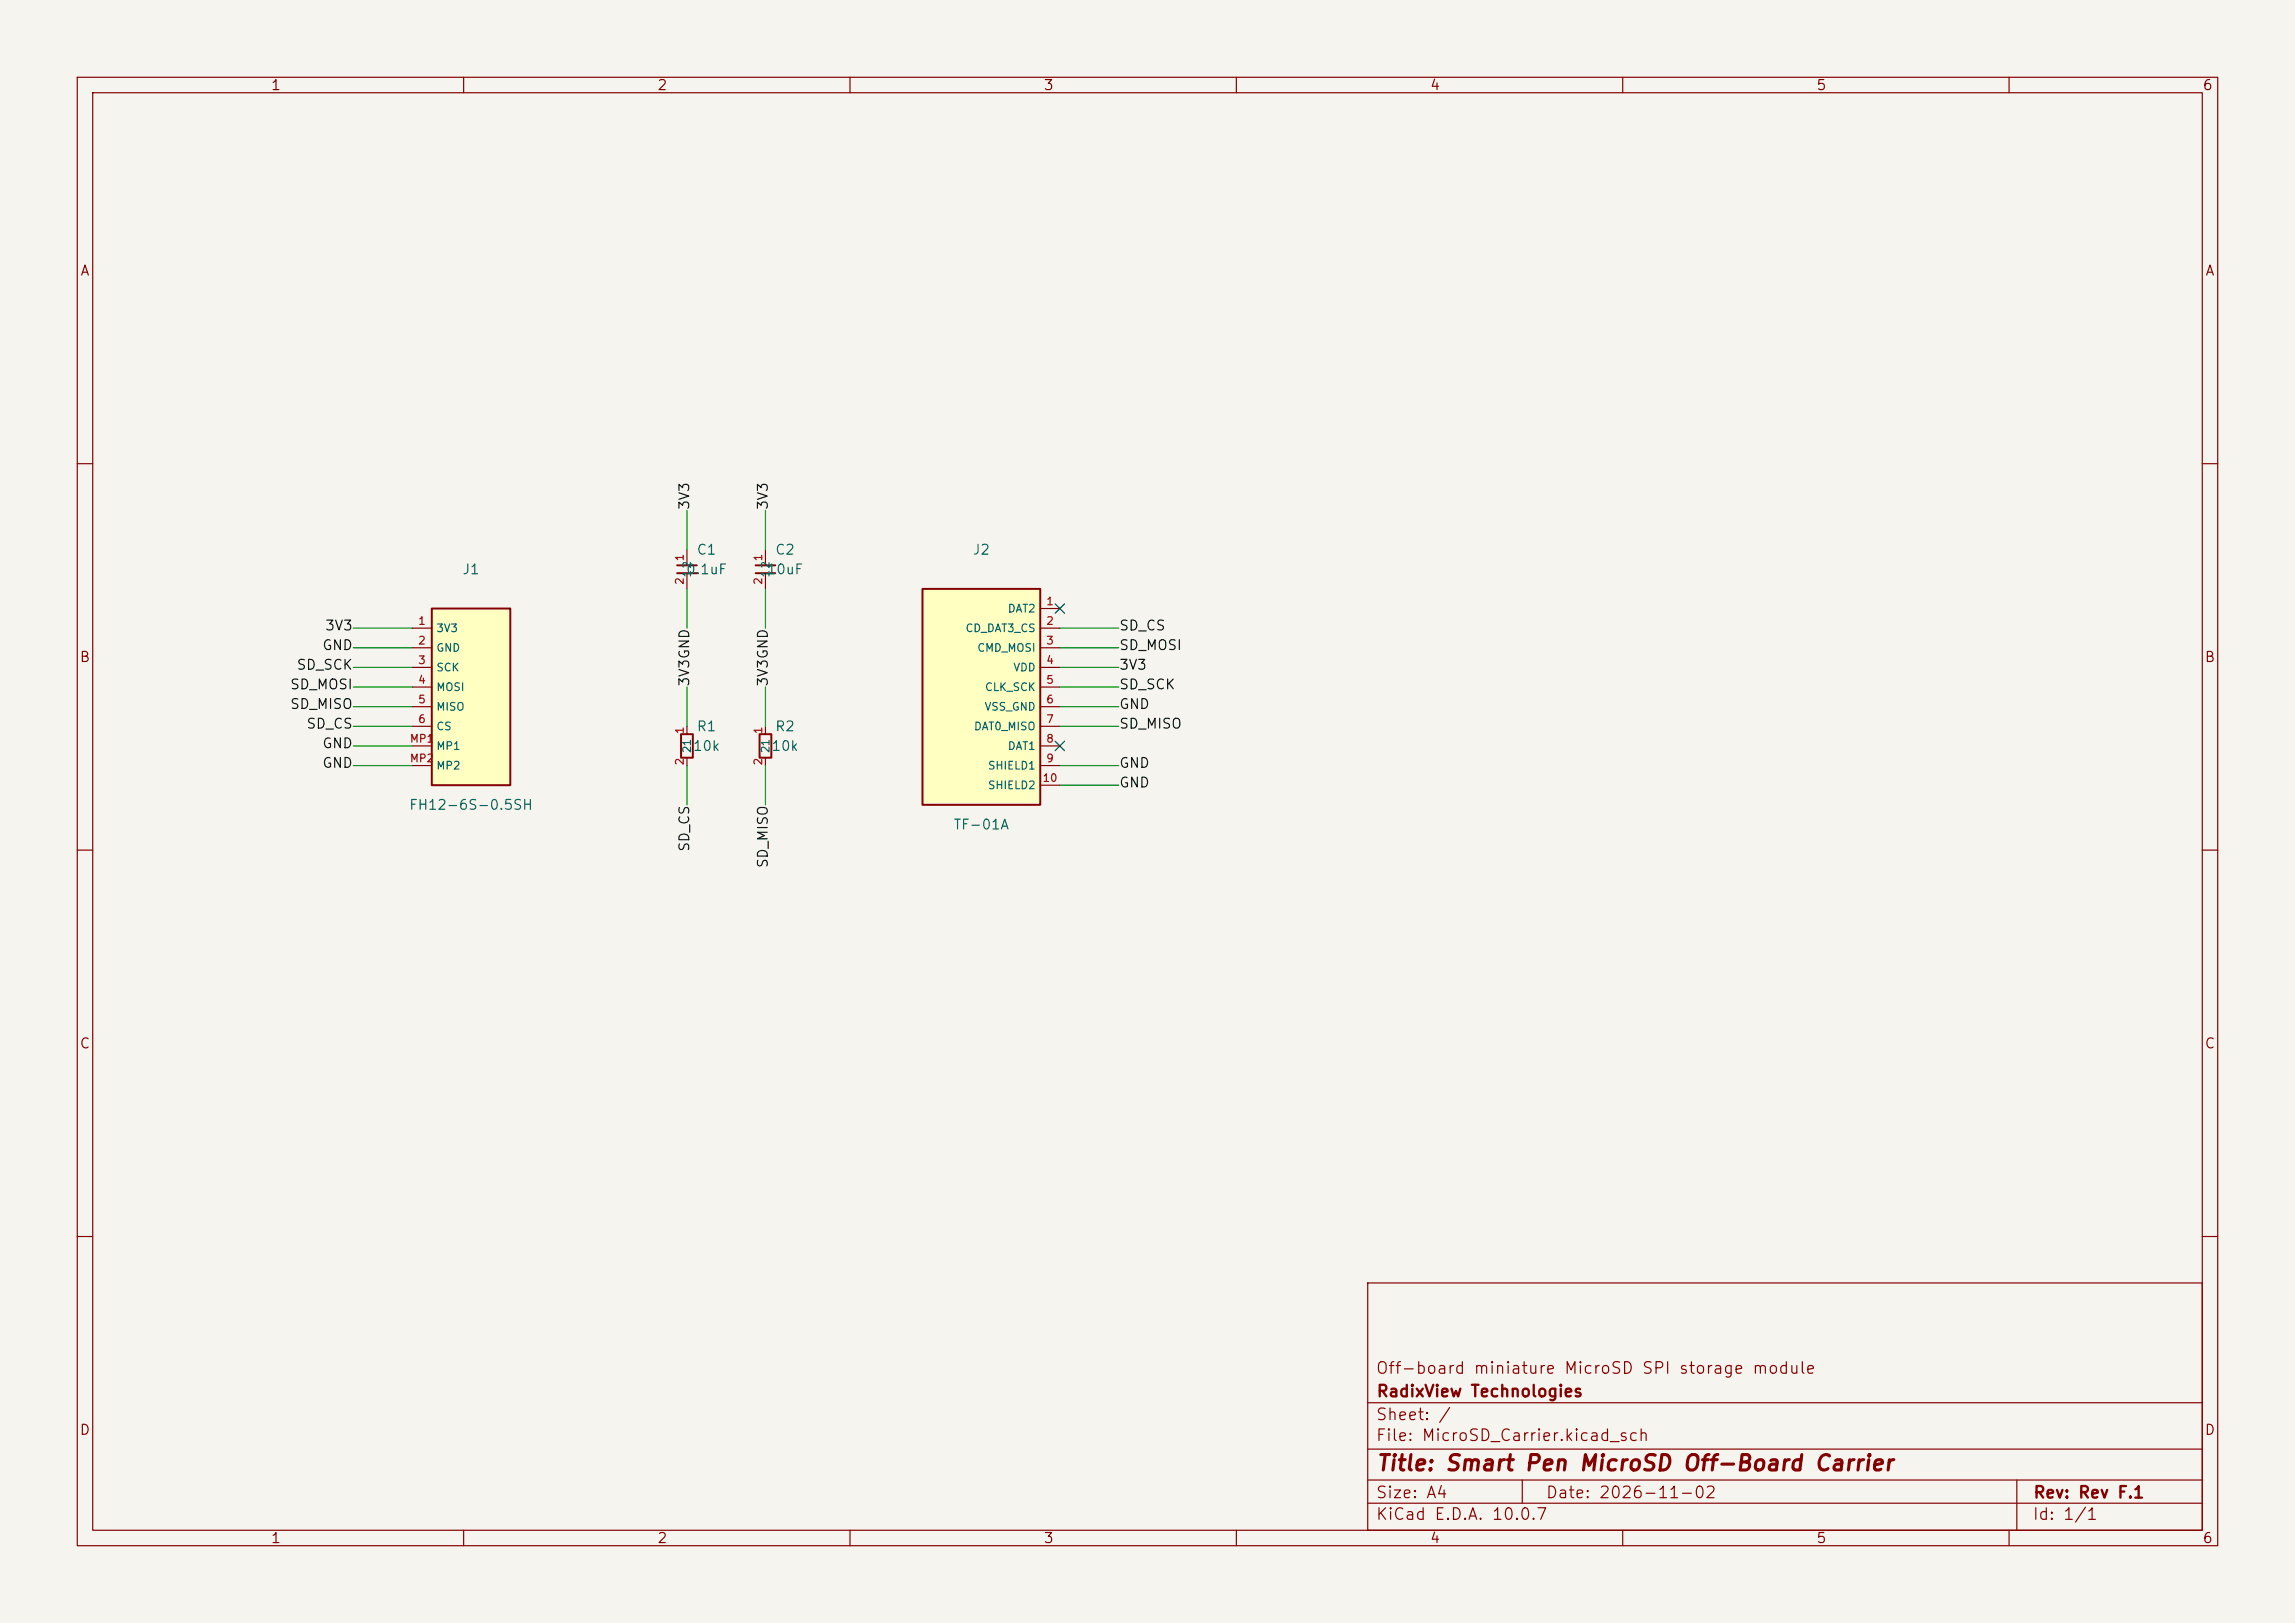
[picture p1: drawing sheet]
<svg xmlns="http://www.w3.org/2000/svg" width="297mm" height="210mm" viewBox="0 0 297 210" stroke-linecap="round" stroke-linejoin="round" font-family="sans-serif">
<defs><g id="words">
<text font-size="2" fill="#840000" x="178" y="190.8">Title: Smart Pen MicroSD Off-Board Carrier</text>
<g font-size="1.5" fill="#840000">
<text x="178" y="178.1">Off-board miniature MicroSD SPI storage module</text>
<text x="178" y="184.1">Sheet: /</text>
<text x="178" y="181.1">RadixView Technologies</text>
<text x="178" y="186.8">File: MicroSD_Carrier.kicad_sch</text>
<text x="178" y="197">KiCad E.D.A. 10.0.7</text>
<text x="178" y="194.2">Size: A4</text>
<text x="200" y="194.2">Date: 2026-11-02</text>
<text x="263" y="197">Id: 1/1</text>
<text x="263" y="194.2">Rev: Rev F.1</text>
</g>
<g font-size="1.3" fill="#840000">
<text x="35" y="12">1</text>
<text x="85" y="12">2</text>
<text x="135" y="12">3</text>
<text x="185" y="12">4</text>
<text x="235" y="12">5</text>
<text x="285" y="12">6</text>
<text x="10.3" y="36">A</text>
<text x="285.3" y="36">A</text>
<text x="10.2" y="86">B</text>
<text x="285.2" y="86">B</text>
<text x="10.2" y="136">C</text>
<text x="285.2" y="136">C</text>
<text x="10.2" y="186">D</text>
<text x="285.2" y="186">D</text>
<text x="35" y="200">1</text>
<text x="85" y="200">2</text>
<text x="135" y="200">3</text>
<text x="185" y="200">4</text>
<text x="235" y="200">5</text>
<text x="285" y="200">6</text>
</g>
<g font-size="1.3" fill="#0f0f0f">
<text x="89.5" y="66.1" transform="rotate(-90 89.5 66.1)">3V3</text>
<text x="99.7" y="66.1" transform="rotate(-90 99.7 66.1)">3V3</text>
<text x="42" y="81.9">3V3</text>
<text x="144.8" y="81.9">SD_CS</text>
<text x="37.4" y="89.5">SD_MOSI</text>
<text x="38.3" y="87">SD_SCK</text>
<text x="41.6" y="84.4">GND</text>
<text x="89.5" y="88.9" transform="rotate(-90 89.5 88.9)">3V3GND</text>
<text x="99.7" y="88.9" transform="rotate(-90 99.7 88.9)">3V3GND</text>
<text x="144.8" y="87">3V3</text>
<text x="144.8" y="84.4">SD_MOSI</text>
<text x="144.8" y="89.5">SD_SCK</text>
<text x="37.4" y="92.1">SD_MISO</text>
<text x="39.6" y="94.6">SD_CS</text>
<text x="144.8" y="92.1">GND</text>
<text x="144.8" y="94.6">SD_MISO</text>
<text x="41.6" y="99.7">GND</text>
<text x="41.6" y="97.1">GND</text>
<text x="144.8" y="99.7">GND</text>
<text x="144.8" y="102.2">GND</text>
<text x="89.5" y="110.3" transform="rotate(-90 89.5 110.3)">SD_CS</text>
<text x="99.7" y="112.4" transform="rotate(-90 99.7 112.4)">SD_MISO</text>
</g>
<g font-size="1.3" fill="#006464">
<text x="59.7" y="74.6">J1</text>
<text x="88.7" y="74.6">0.1uF</text>
<text x="90.1" y="72.1">C1</text>
<text x="99.1" y="74.6">10uF</text>
<text x="100.2" y="72.1">C2</text>
<text x="125.8" y="72.1">J2</text>
<text x="90.1" y="94.9">R1</text>
<text x="100.2" y="94.9">R2</text>
<text x="89.6" y="97.5">10k</text>
<text x="99.7" y="97.5">10k</text>
<text x="52.9" y="105.1">FH12-6S-0.5SH</text>
<text x="123.3" y="107.6">TF-01A</text>
</g>
<g font-size="1" fill="#a90000">
<text x="88.7" y="75.8" transform="rotate(-90 88.7 75.8)">2</text>
<text x="88.7" y="72.7" transform="rotate(-90 88.7 72.7)">1</text>
<text x="98.9" y="75.8" transform="rotate(-90 98.9 75.8)">2</text>
<text x="98.9" y="72.7" transform="rotate(-90 98.9 72.7)">1</text>
<text x="54" y="81.1">1</text>
<text x="54" y="83.6">2</text>
<text x="135.3" y="78.6">1</text>
<text x="135.3" y="81.1">2</text>
<text x="135.3" y="83.6">3</text>
<text x="54" y="86.2">3</text>
<text x="54" y="88.7">4</text>
<text x="135.3" y="86.2">4</text>
<text x="135.3" y="88.7">5</text>
<text x="54" y="91.3">5</text>
<text x="54" y="93.8">6</text>
<text x="88.7" y="95.1" transform="rotate(-90 88.7 95.1)">1</text>
<text x="98.9" y="95.1" transform="rotate(-90 98.9 95.1)">1</text>
<text x="135.3" y="91.3">6</text>
<text x="135.3" y="93.8">7</text>
<text x="53" y="96.3">MP1</text>
<text x="53" y="98.9">MP2</text>
<text x="88.7" y="99.1" transform="rotate(-90 88.7 99.1)">2</text>
<text x="98.9" y="99.1" transform="rotate(-90 98.9 99.1)">2</text>
<text x="134.8" y="101.4">10</text>
<text x="135.3" y="96.3">8</text>
<text x="135.3" y="98.9">9</text>
</g>
<g font-size="1" fill="#006464">
<text x="89.7" y="74.8" transform="rotate(-90 89.7 74.8)">12</text>
<text x="99.8" y="74.8" transform="rotate(-90 99.8 74.8)">12</text>
<text x="56.4" y="82">3V3</text>
<text x="124.9" y="82">CD_DAT3_CS</text>
<text x="130.3" y="79.5">DAT2</text>
<text x="56.4" y="84.6">GND</text>
<text x="56.4" y="87.1">SCK</text>
<text x="56.4" y="89.7">MOSI</text>
<text x="126.4" y="84.6">CMD_MOSI</text>
<text x="127.4" y="89.7">CLK_SCK</text>
<text x="131.1" y="87.1">VDD</text>
<text x="56.4" y="92.2">MISO</text>
<text x="56.4" y="94.7">CS</text>
<text x="126" y="94.7">DAT0_MISO</text>
<text x="127.3" y="92.2">VSS_GND</text>
<text x="56.4" y="97.3">MP1</text>
<text x="56.4" y="99.8">MP2</text>
<text x="89.7" y="97.5" transform="rotate(-90 89.7 97.5)">21</text>
<text x="99.8" y="97.5" transform="rotate(-90 99.8 97.5)">21</text>
<text x="127.8" y="99.8">SHIELD1</text>
<text x="130.3" y="97.3">DAT1</text>
<text x="127.8" y="102.4">SHIELD2</text>
</g>
</g></defs>
<path d="M0 0h297v210h-297z" fill="#f5f4ef" stroke="#f5f4ef" stroke-width=".13"/>
<g fill="none" stroke="#840000" stroke-width=".15">
<path d="M10 10h277v190h-277zM12 12h273v186h-273zM60 10v2M110 10v2M160 10v2M210 10v2M260 10v2M10 60h2M285 60h2M10 110h2M285 110h2M10 160h2"/>
<path d="M177 166h108v32h-108zM285 160h2M60 198v2M110 198v2M160 198v2M177 194.5h108M177 191.5h108M177 187.5h108M177 181.5h108M197 191.5v3M210 198v2M260 198v2"/>
<path d="M261 191.5v6.5"/>
</g>
<path d="M55.9 78.7h10.1v22.9h-10.1z" fill="#ffffc2"/>
<path d="M55.9 78.7h10.1v22.9h-10.1zM87.6 73.2h2.6M87.6 74.2h2.6" fill="none" stroke="#840000" stroke-width=".25"/>
<path d="M88.9 71.1v2.1M88.9 74.2v2M53.3 81.3h2.6M53.3 83.8h2.6M53.3 86.4h2.6M53.3 88.9h2.6M53.3 91.4h2.6M53.3 94h2.6M53.3 96.5h2.6M53.3 99.1h2.6" fill="none" stroke="#840000" stroke-width=".15"/>
<path d="M119.4 76.2h15.2v27.9h-15.2z" fill="#ffffc2"/>
<path d="M97.8 73.2h2.5M97.8 74.2h2.5M119.4 76.2h15.2v27.9h-15.2zM88.1 95h1.6v3h-1.6zM98.3 95h1.5v3h-1.5z" fill="none" stroke="#840000" stroke-width=".25"/>
<g fill="none" stroke="#840000" stroke-width=".15">
<path d="M99.1 71.1v2.1M99.1 74.2v2M134.6 78.7h2.6M88.9 94v1M88.9 98v1.1M99.1 94v1M99.1 98v1.1M134.6 81.3h2.6M134.6 83.8h2.6M134.6 86.4h2.6M134.6 88.9h2.6M134.6 91.4h2.6"/>
<path d="M134.6 94h2.6M134.6 96.5h2.6M134.6 99.1h2.6M134.6 101.6h2.6"/>
</g>
<g fill="none" stroke="#009600" stroke-width=".15">
<path d="M88.9 66v5.1M88.9 76.2v5.1M99.1 66v5.1M99.1 76.2v5.1M45.7 99.1h7.6M45.7 83.8h7.6M45.7 88.9h7.6M45.7 91.4h7.6M45.7 94h7.6M45.7 96.5h7.6M45.7 81.3h7.6M45.7 86.4h7.6"/>
<path d="M88.9 88.9v5.1M88.9 99.1v5M99.1 88.9v5.1M99.1 99.1v5M137.2 99.1h7.6M137.2 83.8h7.6M137.2 88.9h7.6M137.2 91.4h7.6M137.2 94h7.6M137.2 81.3h7.6M137.2 86.4h7.6M137.2 101.6h7.6"/>
</g>
<path d="M136.6 78.1l1.2 1.2M137.8 78.1l-1.2 1.2M136.6 95.9l1.2 1.2M137.8 95.9l-1.2 1.2" fill="none" stroke="#000084" stroke-width=".15"/>
<use href="#words"/>
</svg>
